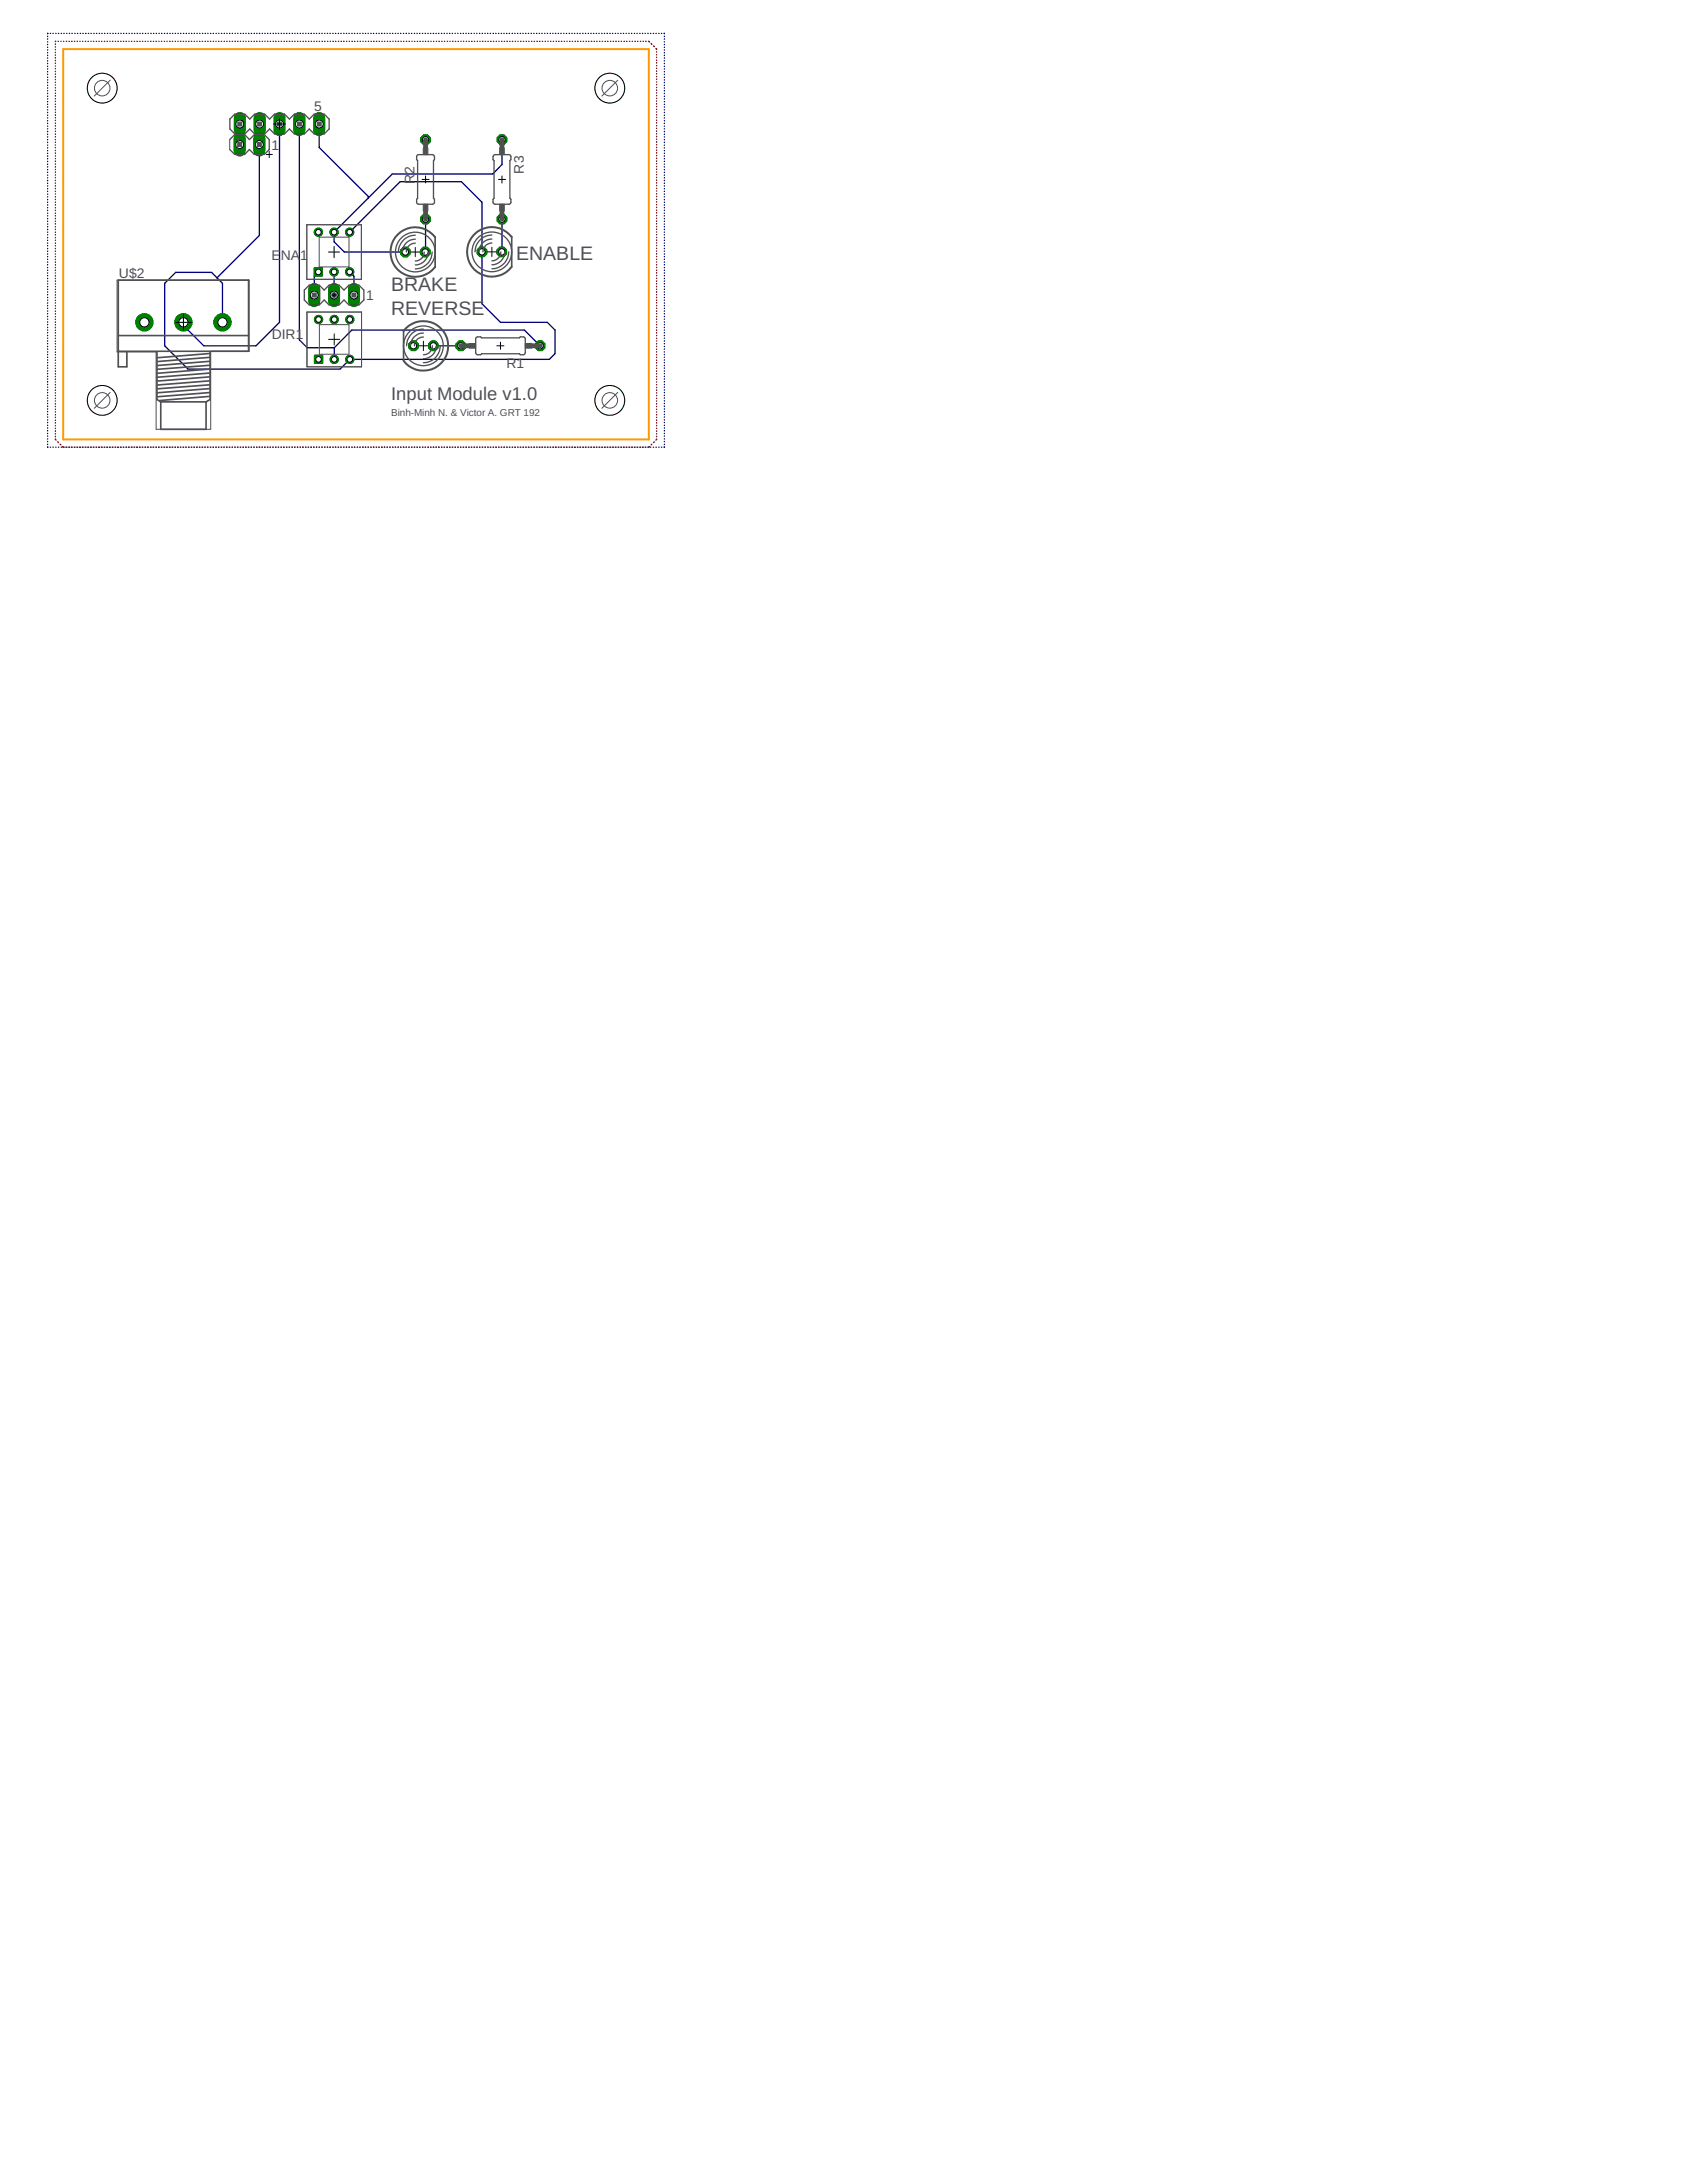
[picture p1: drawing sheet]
<svg xmlns="http://www.w3.org/2000/svg" width="216mm" height="279mm" viewBox="0 0 216 279" stroke-linecap="round" stroke-linejoin="round" font-family="sans-serif">
<defs><g id="words">
<g font-size="2.5" fill="#505050">
<text x="66" y="33.3">ENABLE</text>
<text x="50.1" y="37.3">BRAKE</text>
<text x="50.1" y="40.3">REVERSE</text>
</g>
<text font-size="2.3" fill="#505050" x="50.1" y="51.2">Input Module v1.0</text>
<g font-size="1.8" fill="#505050">
<text x="40.2" y="14.2">5</text>
<text x="30.1" y="18.8">1</text>
<text x="34.7" y="19.1">1</text>
<text x="53.1" y="23.5" transform="rotate(-90 53.1 23.5)">R</text>
<text x="53.1" y="22.2" transform="rotate(-90 53.1 22.2)">2</text>
<text x="67" y="22.2" transform="rotate(-90 67 22.2)">R3</text>
<text x="15.2" y="35.5">U$2</text>
<text x="34.8" y="33.3">E</text>
<text x="35.9" y="33.3">NA</text>
<text x="38.4" y="33.3">1</text>
<text x="46.8" y="38.4">1</text>
<text x="34.8" y="43.4">DIR1</text>
<text x="64.8" y="47">R1</text>
</g>
<text font-size="1.3" fill="#505050" x="50.1" y="53.2">Binh-Minh N. &amp; Victor A. GRT 192</text>
</g></defs>
<g fill="none" stroke="#000080" stroke-width=".17">
<path d="M6.1 4.6v.1M6.1 5h.1M6.1 5.3v.1M6.1 5.7h.1M6.1 6v.1M6.1 6.4h.1M6.1 6.7v.1M6.1 7.1h.1M6.1 7.4v.1M6.1 7.8h.1M6.1 8.1h.1M6.1 8.5h.1"/>
<path d="M6.1 8.8h.1M6.1 9.2h.1M6.1 9.5h.1M6.1 9.9h.1M6.1 10.2h.1M6.1 10.5v.1M6.1 10.9h.1M6.1 11.2v.1M6.1 11.6h.1M6.1 11.9v.1M6.1 12.3h.1M6.1 12.6v.1"/>
<path d="M6.1 13h.1M6.1 13.3v.1M6.1 13.7h.1M6.1 14v.1M6.1 14.4h.1M6.1 14.7v.1M6.1 15.1h.1M6.1 15.4v.1M6.1 15.8h.1M6.1 16.1v.1M6.1 16.5h.1M6.1 16.8v.1"/>
<path d="M6.1 17.2h.1M6.1 17.5h.1M6.1 17.9h.1M6.1 18.2h.1M6.1 18.6h.1M6.1 18.9h.1M6.1 19.3h.1M6.1 19.6h.1M6.1 19.9v.1M6.1 4.3h.1M6.4 4.3h.1M6.8 4.3h.1"/>
<path d="M7.1 4.3h.1M7.5 4.3h.1M7.8 4.3h.1M8.2 4.3h.1M8.5 4.3h.1M8.9 4.3h.1M9.2 4.3h.1M9.6 4.3h.1M9.9 4.3h.1M10.3 4.3h.1M10.6 4.3h.1M10.9 4.3h.1"/>
<path d="M11.3 4.3h.1M11.6 4.3h.1M12 4.3h.1M12.3 4.3h.1M12.7 4.3h.1M13 4.3h.1M13.4 4.3h.1M13.7 4.3h.1M14.1 4.3h.1M14.4 4.3h.1M14.8 4.3h.1M15.1 4.3h.1"/>
<path d="M15.5 4.3h.1M15.8 4.3h.1M16.2 4.3h.1M16.5 4.3h.1M16.9 4.3h.1M17.2 4.3h.1M17.5 4.3h.1M17.9 4.3h.1M18.2 4.3h.1M18.6 4.3h.1M18.9 4.3h.1M19.3 4.3h.1"/>
<path d="M19.6 4.3h.1M20 4.3h.1M20.3 4.3h.1M20.7 4.3h.1M21 4.3h.1M21.4 4.3h.1M21.7 4.3h.1M22.1 4.3h.1M22.4 4.3h.1M22.8 4.3h.1M23.1 4.3h.1M23.5 4.3h.1"/>
<path d="M23.8 4.3h.1M24.2 4.3h.1M24.5 4.3h.1M24.8 4.3h.1M25.2 4.3h.1M25.5 4.3h.1M25.9 4.3h.1M26.2 4.3h.1M26.6 4.3h.1M26.9 4.3h.1M27.3 4.3h.1M27.6 4.3h.1"/>
<path d="M28 4.3h.1M28.3 4.3h.1M28.7 4.3h.1M29 4.3h.1M29.4 4.3h.1M29.7 4.3h.1M30.1 4.3h.1M30.4 4.3h.1M30.8 4.3h.1M31.1 4.3h.1M31.5 4.3h.1M31.8 4.3h.1"/>
<path d="M32.2 4.3h.1M32.5 4.3h.1M32.9 4.3h.1M33.2 4.3h.1M33.2 15.9v14.2l-5.4 5.5M33.5 4.3h.1M33.9 4.3h.1M34.2 4.3h.1M34.6 4.3h.1M34.9 4.3h.1M35.3 4.3h.1M35.6 4.3h.1"/>
<path d="M35.8 15.9v25.4l-3 3h-6.7l-2.6-2.6v-.4M36 4.3h.1M36.3 4.3h.1M36.7 4.3h.1M37 4.3h.1M37.4 4.3h.1M37.7 4.3h.1M38.1 4.3h.1M38.3 15.9v27.6l1 1h3.5M38.4 4.3h.1M38.8 4.3h.1M39.1 4.3h.1"/>
<path d="M39.5 4.3h.1M39.8 4.3h.1M40.2 4.3h.1M40.5 4.3h.1M40.9 4.3h.1M40.9 15.9v3l6.2 6.2v.2M41.2 4.3h.1M41.6 4.3h.1M41.9 4.3h.1M42.2 4.3h.1M42.6 4.3h.1M42.9 4.3h.1"/>
<path d="M43.3 4.3h.1M43.6 4.3h.1M44 4.3h.1M44.3 4.3h.1M44.7 4.3h.1M45 4.3h.1M45.4 4.3h.1M45.7 4.3h.1M46.1 4.3h.1M46.4 4.3h.1M46.8 4.3h.1M47.1 4.3h.1"/>
<path d="M47.5 4.3h.1M47.8 4.3h.1M48.2 4.3h.1M48.5 4.3h.1M48.8 4.3h.1M49.2 4.3h.1M49.5 4.3h.1M49.9 4.3h.1M50.2 4.3h.1M50.6 4.3h.1M50.9 4.3h.1M51.3 4.3h.1"/>
<path d="M51.6 4.3h.1M52 4.3h.1M52.3 4.3h.1M52.7 4.3h.1M53 4.3h.1M53.4 4.3h.1M53.7 4.3h.1M54.1 4.3h.1M54.4 4.3h.1M54.8 4.3h.1M55.1 4.3h.1M55.4 4.3h.1"/>
<path d="M55.8 4.3h.1M56.1 4.3h.1M56.5 4.3h.1M56.8 4.3h.1M57.2 4.3h.1M57.5 4.3h.1M57.9 4.3h.1M58.2 4.3h.1M58.6 4.3h.1M58.9 4.3h.1M59.3 4.3h.1M59.6 4.3h.1"/>
<path d="M60 4.3h.1M60.3 4.3h.1M60.7 4.3h.1M61 4.3h.1M61.4 4.3h.1M61.7 4.3h.1M62.1 4.3h.1M62.4 4.3h.1M62.7 4.3h.1M63.1 4.3h.1M63.4 4.3h.1M63.8 4.3h.1"/>
<path d="M64.1 4.3h.1M64.2 17.9v3.2l-1.1 1.2h-12.9l-7.4 7.4v1.2l1.3 1.4h7.8M64.5 4.3h.1M64.8 4.3h.1M65.2 4.3h.1M65.5 4.3h.1M65.9 4.3h.1M66.2 4.3h.1M66.6 4.3h.1M66.9 4.3h.1M67.3 4.3h.1M67.6 4.3h.1"/>
<path d="M68 4.3h.1M68.3 4.3h.1M68.7 4.3h.1M69 4.3h.1M69.3 4.3h.1M69.7 4.3h.1M70 4.3h.1M70.4 4.3h.1M70.7 4.3h.1M71.1 4.3h.1M71.4 4.3h.1M71.8 4.3h.1"/>
<path d="M72.1 4.3h.1M72.5 4.3h.1M72.8 4.3h.1M73.2 4.3h.1M73.5 4.3h.1M73.9 4.3h.1M74.2 4.3h.1M74.6 4.3h.1M74.9 4.3h.1M75.3 4.3h.1M75.6 4.3h.1M75.9 4.3h.1"/>
<path d="M76.3 4.3h.1M76.6 4.3h.1M77 4.3h.1M77.3 4.3h.1M77.7 4.3h.1M78 4.3h.1M78.4 4.3h.1M78.7 4.3h.1M79.1 4.3h.1M79.4 4.3h.1M79.8 4.3h.1M80.1 4.3h.1"/>
<path d="M80.5 4.3h.1M80.8 4.3h.1M81.2 4.3h.1M81.5 4.3h.1M81.9 4.3h.1M82.2 4.3h.1M82.5 4.3h.1M82.9 4.3h.1M83.2 4.3h.1M83.6 4.3h.1M83.9 4.3h.1M84.3 4.3h.1"/>
<path d="M84.6 4.3h.1M85 4.3h.1M85 4.6v.1M85 5h.1M85 5.3v.1M85 5.7h.1M85 6v.1M85 6.4h.1M85 6.7v.1M85 7.1h.1M85 7.4v.1M85 7.8h.1"/>
<path d="M85 8.1h.1M85 8.5h.1M85 8.8h.1M85 9.2h.1M85 9.5h.1M85 9.9h.1M85 10.2h.1M85 10.5v.1M85 10.9h.1M85 11.2v.1M85 11.6h.1M85 11.9v.1"/>
<path d="M85 12.3h.1M85 12.6v.1M85 13h.1M85 13.3v.1M85 13.7h.1M85 14v.1M85 14.4h.1M85 14.7v.1M85 15.1h.1M85 15.4v.1M85 15.8h.1M85 16.1v.1"/>
<path d="M85 16.5h.1M85 16.8v.1M85 17.2h.1M85 17.5h.1M85 17.9h.1M85 18.2h.1M85 18.6h.1M85 18.9h.1M85 19.3h.1M85 19.6h.1M85 19.9v.1M6.1 20.3h.1"/>
<path d="M6.1 20.6v.1M6.1 21h.1M6.1 21.3v.1M6.1 21.7h.1M6.1 22v.1M6.1 22.4h.1M6.1 22.7v.1M6.1 23.1h.1M6.1 23.4v.1M6.1 23.8h.1M6.1 24.1v.1M6.1 24.5h.1"/>
<path d="M6.1 24.8v.1M6.1 25.2h.1M6.1 25.5v.1M6.1 25.9h.1M6.1 26.2v.1M6.1 26.6h.1M6.1 26.9h.1M6.1 27.3h.1M6.1 27.6h.1M6.1 28h.1M6.1 28.3h.1M6.1 28.7h.1"/>
<path d="M6.1 29h.1M6.1 29.3v.1M6.1 29.7h.1M6.1 30v.1M6.1 30.4h.1M6.1 30.7v.1M6.1 31.1h.1M6.1 31.4v.1M6.1 31.8h.1M6.1 32.1v.1M6.1 32.5h.1M6.1 32.8v.1"/>
<path d="M6.1 33.2h.1M6.1 33.5v.1M6.1 33.9h.1M6.1 34.2v.1M6.1 34.6h.1M6.1 34.9v.1M6.1 35.3h.1M6.1 35.6v.1M6.1 36h.1M6.1 36.3h.1M6.1 36.7h.1M6.1 37h.1"/>
<path d="M6.1 37.4h.1M6.1 37.7h.1M6.1 38.1h.1M6.1 38.4h.1M6.1 38.8h.1M6.1 39.1h.1M6.1 39.4v.1M6.1 39.8h.1M40.7 34.8l-.5 .5v2.5M42.8 34.8v3M44.7 29.7l6.5-6.4h7.9l2.6 2.6v13l2.4 2.4h5.9l1 .9v3.1l-.7 .7h-25.5l-1.3 1.2h-19.4l-3-2.9v-8l1.4-1.4h4.6l1.4 1.4v5M44.7 34.8l.6 .5v2.5"/>
<path d="M54.5 28l-.1 4.3M64.2 28v4.2M85 20.3h.1M85 20.6v.1M85 21h.1M85 21.3v.1M85 21.7h.1M85 22v.1M85 22.4h.1M85 22.7v.1M85 23.1h.1M85 23.4v.1"/>
<path d="M85 23.8h.1M85 24.1v.1M85 24.5h.1M85 24.8v.1M85 25.2h.1M85 25.5v.1M85 25.9h.1M85 26.2v.1M85 26.6h.1M85 26.9h.1M85 27.3h.1M85 27.6h.1"/>
<path d="M85 28h.1M85 28.3h.1M85 28.7h.1M85 29h.1M85 29.3v.1M85 29.7h.1M85 30v.1M85 30.4h.1M85 30.7v.1M85 31.1h.1M85 31.4v.1M85 31.8h.1"/>
<path d="M85 32.1v.1M85 32.5h.1M85 32.8v.1M85 33.2h.1M85 33.5v.1M85 33.9h.1M85 34.2v.1M85 34.6h.1M85 34.9v.1M85 35.3h.1M85 35.6v.1M85 36h.1"/>
<path d="M85 36.3h.1M85 36.7h.1M85 37h.1M85 37.4h.1M85 37.7h.1M85 38.1h.1M85 38.4h.1M85 38.8h.1M85 39.1h.1M85 39.4v.1M85 39.8h.1M6.1 57.2h.1"/>
<path d="M6.1 40.1v.1M6.1 40.5h.1M6.1 40.8v.1M6.1 41.2h.1M6.1 41.5v.1M6.1 41.9h.1M6.1 42.2v.1M6.1 42.6h.1M6.1 42.9v.1M6.1 43.3h.1M6.1 43.6v.1M6.1 44h.1"/>
<path d="M6.1 44.3v.1M6.1 44.7h.1M6.1 45v.1M6.1 45.4h.1M6.1 45.7h.1M6.1 46.1h.1M6.1 46.4h.1M6.1 46.8h.1M6.1 47.1h.1M6.1 47.5h.1M6.1 47.8h.1M6.1 48.2h.1"/>
<path d="M6.1 48.5h.1M6.1 48.8v.1M6.1 49.2h.1M6.1 49.5v.1M6.1 49.9h.1M6.1 50.2v.1M6.1 50.6h.1M6.1 50.9v.1M6.1 51.3h.1M6.1 51.6v.1M6.1 52h.1M6.1 52.3v.1"/>
<path d="M6.1 52.7h.1M6.1 53v.1M6.1 53.4h.1M6.1 53.7v.1M6.1 54.1h.1M6.1 54.4v.1M6.1 54.8h.1M6.1 55.1v.1M6.1 55.5h.1M6.1 55.8h.1M6.1 56.2h.1M6.1 56.5h.1"/>
<path d="M6.1 56.9h.1M6.4 57.2h.1M6.8 57.2h.1M7.1 57.2h.1M7.5 57.2h.1M7.8 57.2h.1M8.2 57.2h.1M8.5 57.2h.1M8.9 57.2h.1M9.2 57.2h.1M9.6 57.2h.1M9.9 57.2h.1"/>
<path d="M10.3 57.2h.1M10.6 57.2h.1M10.9 57.2h.1M11.3 57.2h.1M11.6 57.2h.1M12 57.2h.1M12.3 57.2h.1M12.7 57.2h.1M13 57.2h.1M13.4 57.2h.1M13.7 57.2h.1M14.1 57.2h.1"/>
<path d="M14.4 57.2h.1M14.8 57.2h.1M15.1 57.2h.1M15.5 57.2h.1M15.8 57.2h.1M16.2 57.2h.1M16.5 57.2h.1M16.9 57.2h.1M17.2 57.2h.1M17.5 57.2h.1M17.9 57.2h.1M18.2 57.2h.1"/>
<path d="M18.6 57.2h.1M18.9 57.2h.1M19.3 57.2h.1M19.6 57.2h.1M20 57.2h.1M20.3 57.2h.1M20.7 57.2h.1M21 57.2h.1M21.4 57.2h.1M21.7 57.2h.1M22.1 57.2h.1M22.4 57.2h.1"/>
<path d="M22.8 57.2h.1M23.1 57.2h.1M23.5 57.2h.1M23.8 57.2h.1M24.2 57.2h.1M24.5 57.2h.1M24.8 57.2h.1M25.2 57.2h.1M25.5 57.2h.1M25.9 57.2h.1M26.2 57.2h.1M26.6 57.2h.1"/>
<path d="M26.9 57.2h.1M27.3 57.2h.1M27.6 57.2h.1M28 57.2h.1M28.3 57.2h.1M28.7 57.2h.1M29 57.2h.1M29.4 57.2h.1M29.7 57.2h.1M30.1 57.2h.1M30.4 57.2h.1M30.8 57.2h.1"/>
<path d="M31.1 57.2h.1M31.5 57.2h.1M31.8 57.2h.1M32.2 57.2h.1M32.5 57.2h.1M32.9 57.2h.1M33.2 57.2h.1M33.5 57.2h.1M33.9 57.2h.1M34.2 57.2h.1M34.6 57.2h.1M34.9 57.2h.1"/>
<path d="M35.3 57.2h.1M35.6 57.2h.1M36 57.2h.1M36.3 57.2h.1M36.7 57.2h.1M37 57.2h.1M37.4 57.2h.1M37.7 57.2h.1M38.1 57.2h.1M38.4 57.2h.1M38.8 57.2h.1M39.1 57.2h.1"/>
<path d="M39.5 57.2h.1M39.8 57.2h.1M40.2 57.2h.1M40.5 57.2h.1M40.9 57.2h.1M41.2 57.2h.1M41.6 57.2h.1M41.9 57.2h.1M42.2 57.2h.1M42.6 57.2h.1M42.8 44.5v1.5M42.9 57.2h.1"/>
<path d="M43.3 57.2h.1M43.6 57.2h.1M44 57.2h.1M44.3 57.2h.1M44.7 57.2h.1M45 57.2h.1M45.4 57.2h.1M45.7 57.2h.1M46.1 57.2h.1M46.4 57.2h.1M46.8 57.2h.1M47.1 57.2h.1"/>
<path d="M47.5 57.2h.1M47.8 57.2h.1M48.2 57.2h.1M48.5 57.2h.1M48.8 57.2h.1M49.2 57.2h.1M49.5 57.2h.1M49.9 57.2h.1M50.2 57.2h.1M50.6 57.2h.1M50.9 57.2h.1M51.3 57.2h.1"/>
<path d="M51.6 57.2h.1M52 57.2h.1M52.3 57.2h.1M52.7 57.2h.1M53 57.2h.1M53.4 57.2h.1M53.7 57.2h.1M54.1 57.2h.1M54.4 57.2h.1M54.8 57.2h.1M55.1 57.2h.1M55.4 57.2h.1"/>
<path d="M55.5 44.3h3.5M55.8 57.2h.1M56.1 57.2h.1M56.5 57.2h.1M56.8 57.2h.1M57.2 57.2h.1M57.5 57.2h.1M57.9 57.2h.1M58.2 57.2h.1M58.6 57.2h.1M58.9 57.2h.1M59.3 57.2h.1"/>
<path d="M59.6 57.2h.1M60 57.2h.1M60.3 57.2h.1M60.7 57.2h.1M61 57.2h.1M61.4 57.2h.1M61.7 57.2h.1M62.1 57.2h.1M62.4 57.2h.1M62.7 57.2h.1M63.1 57.2h.1M63.4 57.2h.1"/>
<path d="M63.8 57.2h.1M64.1 57.2h.1M64.5 57.2h.1M64.8 57.2h.1M65.2 57.2h.1M65.5 57.2h.1M65.9 57.2h.1M66.2 57.2h.1M66.6 57.2h.1M66.9 57.2h.1M67.3 57.2h.1M67.6 57.2h.1"/>
<path d="M68 57.2h.1M68.3 57.2h.1M68.7 57.2h.1M69 57.2h.1M69.1 44.3l-2-2.1h-22.1l-2.2 2.3M69.3 57.2h.1M69.7 57.2h.1M70 57.2h.1M70.4 57.2h.1M70.7 57.2h.1M71.1 57.2h.1M71.4 57.2h.1"/>
<path d="M71.8 57.2h.1M72.1 57.2h.1M72.5 57.2h.1M72.8 57.2h.1M73.2 57.2h.1M73.5 57.2h.1M73.9 57.2h.1M74.2 57.2h.1M74.6 57.2h.1M74.9 57.2h.1M75.3 57.2h.1M75.6 57.2h.1"/>
<path d="M75.9 57.2h.1M76.3 57.2h.1M76.6 57.2h.1M77 57.2h.1M77.3 57.2h.1M77.7 57.2h.1M78 57.2h.1M78.4 57.2h.1M78.7 57.2h.1M79.1 57.2h.1M79.4 57.2h.1M79.8 57.2h.1"/>
<path d="M80.1 57.2h.1M80.5 57.2h.1M80.8 57.2h.1M81.2 57.2h.1M81.5 57.2h.1M81.9 57.2h.1M82.2 57.2h.1M82.5 57.2h.1M82.9 57.2h.1M83.2 57.2h.1M83.6 57.2h.1M83.9 57.2h.1"/>
<path d="M84.3 57.2h.1M84.6 57.2h.1M85 57.2h.1M85 40.1v.1M85 40.5h.1M85 40.8v.1M85 41.2h.1M85 41.5v.1M85 41.9h.1M85 42.2v.1M85 42.6h.1M85 42.9v.1"/>
<path d="M85 43.3h.1M85 43.6v.1M85 44h.1M85 44.3v.1M85 44.7h.1M85 45v.1M85 45.4h.1M85 45.7h.1M85 46.1h.1M85 46.4h.1M85 46.8h.1M85 47.1h.1"/>
<path d="M85 47.5h.1M85 47.8h.1M85 48.2h.1M85 48.5h.1M85 48.8v.1M85 49.2h.1M85 49.5v.1M85 49.9h.1M85 50.2v.1M85 50.6h.1M85 50.9v.1M85 51.3h.1"/>
<path d="M85 51.6v.1M85 52h.1M85 52.3v.1M85 52.7h.1M85 53v.1M85 53.4h.1M85 53.7v.1M85 54.1h.1M85 54.4v.1M85 54.8h.1M85 55.1v.1M85 55.5h.1"/>
<path d="M85 55.8h.1M85 56.2h.1M85 56.5h.1M85 56.9h.1"/>
</g>
<circle cx="51.9" cy="32.3" r=".66" fill="#008000" stroke="#008000" stroke-width=".13"/>
<circle cx="51.9" cy="32.3" r=".4" fill="#fff" stroke="#000" stroke-width=".13"/>
<circle cx="54.4" cy="32.3" r=".66" fill="#008000" stroke="#008000" stroke-width=".13"/>
<circle cx="54.4" cy="32.3" r=".4" fill="#fff" stroke="#000" stroke-width=".13"/>
<circle cx="55.5" cy="44.3" r=".66" fill="#008000" stroke="#008000" stroke-width=".13"/>
<circle cx="55.5" cy="44.3" r=".4" fill="#fff" stroke="#000" stroke-width=".13"/>
<circle cx="52.9" cy="44.3" r=".66" fill="#008000" stroke="#008000" stroke-width=".13"/>
<circle cx="52.9" cy="44.3" r=".4" fill="#fff" stroke="#000" stroke-width=".13"/>
<path d="M40.2 45.5h1.1v1h-1.1z" fill="#008000" stroke="#008000" stroke-width=".13"/>
<circle cx="40.8" cy="46" r=".36" fill="#fff" stroke="#000" stroke-width=".13"/>
<circle cx="42.8" cy="46" r=".53" fill="#008000" stroke="#008000" stroke-width=".13"/>
<circle cx="42.8" cy="46" r=".36" fill="#fff" stroke="#000" stroke-width=".13"/>
<circle cx="44.8" cy="46" r=".53" fill="#008000" stroke="#008000" stroke-width=".13"/>
<circle cx="44.8" cy="46" r=".36" fill="#fff" stroke="#000" stroke-width=".13"/>
<circle cx="44.8" cy="40.9" r=".53" fill="#008000" stroke="#008000" stroke-width=".13"/>
<circle cx="44.8" cy="40.9" r=".36" fill="#fff" stroke="#000" stroke-width=".13"/>
<circle cx="42.8" cy="40.9" r=".53" fill="#008000" stroke="#008000" stroke-width=".13"/>
<circle cx="42.8" cy="40.9" r=".36" fill="#fff" stroke="#000" stroke-width=".13"/>
<circle cx="40.8" cy="40.9" r=".53" fill="#008000" stroke="#008000" stroke-width=".13"/>
<circle cx="40.8" cy="40.9" r=".36" fill="#fff" stroke="#000" stroke-width=".13"/>
<path d="M40.2 34.3h1.1v1h-1.1z" fill="#008000" stroke="#008000" stroke-width=".13"/>
<circle cx="40.7" cy="34.8" r=".36" fill="#fff" stroke="#000" stroke-width=".13"/>
<circle cx="42.8" cy="34.8" r=".53" fill="#008000" stroke="#008000" stroke-width=".13"/>
<circle cx="42.8" cy="34.8" r=".36" fill="#fff" stroke="#000" stroke-width=".13"/>
<circle cx="44.7" cy="34.8" r=".53" fill="#008000" stroke="#008000" stroke-width=".13"/>
<circle cx="44.7" cy="34.8" r=".36" fill="#fff" stroke="#000" stroke-width=".13"/>
<circle cx="44.7" cy="29.7" r=".53" fill="#008000" stroke="#008000" stroke-width=".13"/>
<circle cx="44.7" cy="29.7" r=".36" fill="#fff" stroke="#000" stroke-width=".13"/>
<circle cx="42.8" cy="29.7" r=".53" fill="#008000" stroke="#008000" stroke-width=".13"/>
<circle cx="42.8" cy="29.7" r=".36" fill="#fff" stroke="#000" stroke-width=".13"/>
<circle cx="40.7" cy="29.7" r=".53" fill="#008000" stroke="#008000" stroke-width=".13"/>
<circle cx="40.7" cy="29.7" r=".36" fill="#fff" stroke="#000" stroke-width=".13"/>
<circle cx="61.7" cy="32.2" r=".66" fill="#008000" stroke="#008000" stroke-width=".13"/>
<circle cx="61.7" cy="32.2" r=".4" fill="#fff" stroke="#000" stroke-width=".13"/>
<circle cx="64.2" cy="32.2" r=".66" fill="#008000" stroke="#008000" stroke-width=".13"/>
<circle cx="64.2" cy="32.2" r=".4" fill="#fff" stroke="#000" stroke-width=".13"/>
<circle cx="54.5" cy="28" r=".66" fill="#008000" stroke="#008000" stroke-width=".13"/>
<circle cx="54.5" cy="28" r=".4" fill="#fff" stroke="#000" stroke-width=".13"/>
<circle cx="54.5" cy="17.9" r=".66" fill="#008000" stroke="#008000" stroke-width=".13"/>
<circle cx="54.5" cy="17.9" r=".4" fill="#fff" stroke="#000" stroke-width=".13"/>
<path d="M30.7 15.1v1.5" fill="none" stroke="#008000" stroke-width="1.5"/>
<circle cx="30.7" cy="15.9" r=".51" fill="#fff" stroke="#000" stroke-width=".13"/>
<path d="M33.2 15.1v1.5" fill="none" stroke="#008000" stroke-width="1.5"/>
<circle cx="33.2" cy="15.9" r=".51" fill="#fff" stroke="#000" stroke-width=".13"/>
<path d="M35.8 15.1v1.5" fill="none" stroke="#008000" stroke-width="1.5"/>
<circle cx="35.8" cy="15.9" r=".51" fill="#fff" stroke="#000" stroke-width=".13"/>
<path d="M38.3 15.1v1.5" fill="none" stroke="#008000" stroke-width="1.5"/>
<circle cx="38.3" cy="15.9" r=".51" fill="#fff" stroke="#000" stroke-width=".13"/>
<path d="M40.9 15.1v1.5" fill="none" stroke="#008000" stroke-width="1.5"/>
<circle cx="40.9" cy="15.9" r=".51" fill="#fff" stroke="#000" stroke-width=".13"/>
<circle cx="18.5" cy="41.3" r="1.1" fill="#008000" stroke="#008000" stroke-width=".13"/>
<circle cx="18.5" cy="41.3" r=".59" fill="#fff" stroke="#000" stroke-width=".13"/>
<circle cx="23.5" cy="41.3" r="1.1" fill="#008000" stroke="#008000" stroke-width=".13"/>
<circle cx="23.5" cy="41.3" r=".59" fill="#fff" stroke="#000" stroke-width=".13"/>
<circle cx="28.5" cy="41.3" r="1.1" fill="#008000" stroke="#008000" stroke-width=".13"/>
<circle cx="28.5" cy="41.3" r=".59" fill="#fff" stroke="#000" stroke-width=".13"/>
<circle cx="69.1" cy="44.3" r=".66" fill="#008000" stroke="#008000" stroke-width=".13"/>
<circle cx="69.1" cy="44.3" r=".4" fill="#fff" stroke="#000" stroke-width=".13"/>
<circle cx="59" cy="44.3" r=".66" fill="#008000" stroke="#008000" stroke-width=".13"/>
<circle cx="59" cy="44.3" r=".4" fill="#fff" stroke="#000" stroke-width=".13"/>
<circle cx="64.2" cy="17.9" r=".66" fill="#008000" stroke="#008000" stroke-width=".13"/>
<circle cx="64.2" cy="17.9" r=".4" fill="#fff" stroke="#000" stroke-width=".13"/>
<circle cx="64.2" cy="28" r=".66" fill="#008000" stroke="#008000" stroke-width=".13"/>
<circle cx="64.2" cy="28" r=".4" fill="#fff" stroke="#000" stroke-width=".13"/>
<path d="M33.2 17.7v1.6" fill="none" stroke="#008000" stroke-width="1.5"/>
<circle cx="33.2" cy="18.5" r=".51" fill="#fff" stroke="#000" stroke-width=".13"/>
<path d="M30.7 17.7v1.6" fill="none" stroke="#008000" stroke-width="1.5"/>
<circle cx="30.7" cy="18.5" r=".51" fill="#fff" stroke="#000" stroke-width=".13"/>
<path d="M45.3 37v1.5" fill="none" stroke="#008000" stroke-width="1.5"/>
<circle cx="45.3" cy="37.8" r=".51" fill="#fff" stroke="#000" stroke-width=".13"/>
<path d="M42.8 37v1.5" fill="none" stroke="#008000" stroke-width="1.5"/>
<circle cx="42.8" cy="37.8" r=".51" fill="#fff" stroke="#000" stroke-width=".13"/>
<path d="M40.2 37v1.5" fill="none" stroke="#008000" stroke-width="1.5"/>
<circle cx="40.2" cy="37.8" r=".51" fill="#fff" stroke="#000" stroke-width=".13"/>
<g fill="none" stroke="#800000" stroke-width=".17">
<path d="M7.1 5.6v.1M7.1 6h.1M7.1 6.3v.1M7.1 6.7h.1M7.1 7v.1M7.1 7.4h.1M7.1 7.7v.1M7.1 8.1h.1M7.1 8.4v.1M7.1 8.8h.1M7.1 9.1v.1M7.1 9.5h.1"/>
<path d="M7.1 9.8v.1M7.1 10.2h.1M7.1 10.5v.1M7.1 10.9h.1M7.1 11.2v.1M7.1 11.6h.1M7.1 11.9v.1M7.1 12.3h.1M7.1 12.6v.1M7.1 13h.1M7.1 13.3v.1M7.1 13.7h.1"/>
<path d="M7.1 14v.1M7.1 14.4h.1M7.1 14.7v.1M7.1 15v.1M7.1 15.4h.1M7.1 15.7v.1M7.1 16.1h.1M7.1 16.4v.1M7.1 16.8h.1M7.1 17.1v.1M7.1 17.5h.1M7.1 17.8v.1"/>
<path d="M7.1 18.2h.1M7.1 18.5v.1M7.1 18.9h.1M7.1 19.2v.1M7.1 19.6h.1M7.1 19.9v.1M7.1 5.3h.1M7.4 5.3h.1M7.8 5.3h.1M8.1 5.3h.1M8.5 5.3h.1M8.8 5.3h.1"/>
<path d="M9.2 5.3h.1M9.5 5.3h.1M9.9 5.3h.1M10.2 5.3h.1M10.6 5.3h.1M10.9 5.3h.1M11.3 5.3h.1M11.6 5.3h.1M12 5.3h.1M12.3 5.3h.1M12.7 5.3h.1M13 5.3h.1"/>
<path d="M13.4 5.3h.1M13.7 5.3h.1M14.1 5.3h.1M14.4 5.3h.1M14.8 5.3h.1M15.1 5.3h.1M15.5 5.3h.1M15.8 5.3h.1M16.1 5.3h.1M16.5 5.3h.1M16.8 5.3h.1M17.2 5.3h.1"/>
<path d="M17.5 5.3h.1M17.9 5.3h.1M18.2 5.3h.1M18.6 5.3h.1M18.9 5.3h.1M19.3 5.3h.1M19.6 5.3h.1M20 5.3h.1M20.3 5.3h.1M20.7 5.3h.1M21 5.3h.1M21.4 5.3h.1"/>
<path d="M21.7 5.3h.1M22.1 5.3h.1M22.4 5.3h.1M22.8 5.3h.1M23.1 5.3h.1M23.5 5.3h.1M23.8 5.3h.1M24.2 5.3h.1M24.5 5.3h.1M24.8 5.3h.1M25.2 5.3h.1M25.5 5.3h.1"/>
<path d="M25.9 5.3h.1M26.2 5.3h.1M26.6 5.3h.1M26.9 5.3h.1M27.3 5.3h.1M27.6 5.3h.1M28 5.3h.1M28.3 5.3h.1M28.7 5.3h.1M29 5.3h.1M29.4 5.3h.1M29.7 5.3h.1"/>
<path d="M30.1 5.3h.1M30.4 5.3h.1M30.8 5.3h.1M31.1 5.3h.1M31.5 5.3h.1M31.8 5.3h.1M32.2 5.3h.1M32.5 5.3h.1M32.9 5.3h.1M33.2 5.3h.1M33.5 5.3h.1M33.9 5.3h.1"/>
<path d="M34.2 5.3h.1M34.6 5.3h.1M34.9 5.3h.1M35.3 5.3h.1M35.6 5.3h.1M36 5.3h.1M36.3 5.3h.1M36.7 5.3h.1M37 5.3h.1M37.4 5.3h.1M37.7 5.3h.1M38.1 5.3h.1"/>
<path d="M38.4 5.3h.1M38.8 5.3h.1M39.1 5.3h.1M39.5 5.3h.1M39.8 5.3h.1M40.2 5.3h.1M40.5 5.3h.1M40.9 5.3h.1M41.2 5.3h.1M41.6 5.3h.1M41.9 5.3h.1M42.2 5.3h.1"/>
<path d="M42.6 5.3h.1M42.9 5.3h.1M43.3 5.3h.1M43.6 5.3h.1M44 5.3h.1M44.3 5.3h.1M44.7 5.3h.1M45 5.3h.1M45.4 5.3h.1M45.7 5.3h.1M46.1 5.3h.1M46.4 5.3h.1"/>
<path d="M46.8 5.3h.1M47.1 5.3h.1M47.5 5.3h.1M47.8 5.3h.1M48.2 5.3h.1M48.5 5.3h.1M48.9 5.3h.1M49.2 5.3h.1M49.6 5.3h.1M49.9 5.3h.1M50.3 5.3h.1M50.6 5.3h.1"/>
<path d="M50.9 5.3h.1M51.3 5.3h.1M51.6 5.3h.1M52 5.3h.1M52.3 5.3h.1M52.7 5.3h.1M53 5.3h.1M53.4 5.3h.1M53.7 5.3h.1M54.1 5.3h.1M54.4 5.3h.1M54.8 5.3h.1"/>
<path d="M55.1 5.3h.1M55.5 5.3h.1M55.8 5.3h.1M56.2 5.3h.1M56.5 5.3h.1M56.9 5.3h.1M57.2 5.3h.1M57.6 5.3h.1M57.9 5.3h.1M58.3 5.3h.1M58.6 5.3h.1M59 5.3h.1"/>
<path d="M59.3 5.3h.1M59.7 5.3h.1M60 5.3h.1M60.4 5.3h.1M60.7 5.3h.1M61.1 5.3h.1M61.4 5.3h.1M61.7 5.3h.1M62.1 5.3h.1M62.4 5.3h.1M62.8 5.3h.1M63.1 5.3h.1"/>
<path d="M63.5 5.3h.1M63.8 5.3h.1M64.2 5.3h.1M64.5 5.3h.1M64.9 5.3h.1M65.2 5.3h.1M65.6 5.3h.1M65.9 5.3h.1M66.3 5.3h.1M66.6 5.3h.1M67 5.3h.1M67.3 5.3h.1"/>
<path d="M67.7 5.3h.1M68 5.3h.1M68.4 5.3h.1M68.7 5.3h.1M69.1 5.3h.1M69.4 5.3h.1M69.8 5.3h.1M70.1 5.3h.1M70.5 5.3h.1M70.8 5.3h.1M71.2 5.3h.1M71.5 5.3h.1"/>
<path d="M71.8 5.3h.1M72.2 5.3h.1M72.5 5.3h.1M72.9 5.3h.1M73.2 5.3h.1M73.6 5.3h.1M73.9 5.3h.1M74.3 5.3h.1M74.6 5.3h.1M75 5.3h.1M75.3 5.3h.1M75.7 5.3h.1"/>
<path d="M76 5.3h.1M76.4 5.3h.1M76.7 5.3h.1M77.1 5.3h.1M77.4 5.3h.1M77.8 5.3h.1M78.1 5.3h.1M78.5 5.3h.1M78.8 5.3h.1M79.2 5.3h.1M79.5 5.3h.1M79.9 5.3h.1"/>
<path d="M80.2 5.3h.1M80.6 5.3h.1M80.9 5.3h.1M81.3 5.3h.1M81.6 5.3h.1M82 5.3h.1M82.3 5.3h.1M82.6 5.3h.1M83 5.3l.1 .1M83.3 5.6l.1 .1M83.7 5.9v.1M83.9 6.2l.1 .1"/>
<path d="M84 6.6v.1M84 7h.1M84 7.3v.1M84 7.7h.1M84 8v.1M84 8.4h.1M84 8.7v.1M84 9.1h.1M84 9.4v.1M84 9.8h.1M84 10.1v.1M84 10.5h.1"/>
<path d="M84 10.8v.1M84 11.2h.1M84 11.5v.1M84 11.9h.1M84 12.2v.1M84 12.6h.1M84 12.9v.1M84 13.3h.1M84 13.6v.1M84 14h.1M84 14.3v.1M84 14.7h.1"/>
<path d="M84 15h.1M84 15.4h.1M84 15.7h.1M84 16.1h.1M84 16.4h.1M84 16.8h.1M84 17.1h.1M84 17.4v.1M84 17.8h.1M84 18.1v.1M84 18.5h.1M84 18.8v.1"/>
<path d="M84 19.2h.1M84 19.5v.1M84 19.9h.1M7.1 20.3h.1M7.1 20.6v.1M7.1 21h.1M7.1 21.3v.1M7.1 21.7h.1M7.1 22v.1M7.1 22.4h.1M7.1 22.7v.1M7.1 23.1h.1"/>
<path d="M7.1 23.4v.1M7.1 23.8h.1M7.1 24.1v.1M7.1 24.5h.1M7.1 24.8h.1M7.1 25.2h.1M7.1 25.5h.1M7.1 25.9h.1M7.1 26.2h.1M7.1 26.6h.1M7.1 26.9h.1M7.1 27.3h.1"/>
<path d="M7.1 27.6h.1M7.1 27.9v.1M7.1 28.3h.1M7.1 28.6v.1M7.1 29h.1M7.1 29.3v.1M7.1 29.7h.1M7.1 30v.1M7.1 30.4h.1M7.1 30.7v.1M7.1 31.1h.1M7.1 31.4v.1"/>
<path d="M7.1 31.8h.1M7.1 32.1v.1M7.1 32.5h.1M7.1 32.8v.1M7.1 33.2h.1M7.1 33.5v.1M7.1 33.9h.1M7.1 34.2v.1M7.1 34.6h.1M7.1 34.9v.1M7.1 35.3h.1M7.1 35.6v.1"/>
<path d="M7.1 36h.1M7.1 36.3v.1M7.1 36.7h.1M7.1 37v.1M7.1 37.4h.1M7.1 37.7v.1M7.1 38.1h.1M7.1 38.4v.1M7.1 38.8h.1M7.1 39.1v.1M7.1 39.5h.1M7.1 39.8v.1"/>
<path d="M84 20.2v.1M84 20.6h.1M84 20.9v.1M84 21.3h.1M84 21.6v.1M84 22h.1M84 22.3v.1M84 22.7h.1M84 23v.1M84 23.4h.1M84 23.7v.1M84 24.1h.1"/>
<path d="M84 24.4v.1M84 24.8h.1M84 25.1v.1M84 25.5h.1M84 25.8v.1M84 26.2h.1M84 26.5v.1M84 26.9h.1M84 27.2v.1M84 27.6h.1M84 27.9v.1M84 28.3h.1"/>
<path d="M84 28.6v.1M84 29h.1M84 29.3v.1M84 29.7h.1M84 30v.1M84 30.4h.1M84 30.7v.1M84 31.1h.1M84 31.4v.1M84 31.8h.1M84 32.1v.1M84 32.5h.1"/>
<path d="M84 32.8v.1M84 33.2h.1M84 33.5h.1M84 33.9h.1M84 34.2h.1M84 34.6h.1M84 34.9h.1M84 35.2v.1M84 35.6h.1M84 35.9v.1M84 36.3h.1M84 36.6v.1"/>
<path d="M84 37h.1M84 37.3v.1M84 37.7h.1M84 38v.1M84 38.4h.1M84 38.7v.1M84 39.1h.1M84 39.4v.1M84 39.8h.1M7.1 40.2h.1M7.1 40.5v.1M7.1 40.9h.1"/>
<path d="M7.1 41.2v.1M7.1 41.6h.1M7.1 41.9v.1M7.1 42.2v.1M7.1 42.6h.1M7.1 42.9v.1M7.1 43.3h.1M7.1 43.6v.1M7.1 44h.1M7.1 44.3v.1M7.1 44.7h.1M7.1 45v.1"/>
<path d="M7.1 45.4h.1M7.1 45.7v.1M7.1 46.1h.1M7.1 46.4v.1M7.1 46.8h.1M7.1 47.1v.1M7.1 47.5h.1M7.1 47.8v.1M7.1 48.2h.1M7.1 48.5v.1M7.1 48.9h.1M7.1 49.2v.1"/>
<path d="M7.1 49.6h.1M7.1 49.9v.1M7.1 50.3h.1M7.1 50.6v.1M7.1 51h.1M7.1 51.3v.1M7.1 51.7h.1M7.1 52h.1M7.1 52.4h.1M7.1 52.7h.1M7.1 53.1h.1M7.1 53.4h.1"/>
<path d="M7.1 53.8h.1M7.1 54.1h.1M7.1 54.5h.1M7.1 54.8h.1M7.1 55.1v.1M7.1 55.5h.1M7.1 55.8v.1M7.1 56.2l.1 .1M7.4 56.5l.1 .1M7.7 56.9h.1M8 57.1l.1 .1M8.4 57.2h.1"/>
<path d="M8.8 57.2h.1M9.1 57.2h.1M9.5 57.2h.1M9.8 57.2h.1M10.2 57.2h.1M10.5 57.2h.1M10.9 57.2h.1M11.2 57.2h.1M11.6 57.2h.1M11.9 57.2h.1M12.3 57.2h.1M12.6 57.2h.1"/>
<path d="M13 57.2h.1M13.3 57.2h.1M13.7 57.2h.1M14 57.2h.1M14.4 57.2h.1M14.7 57.2h.1M15 57.2h.1M15.4 57.2h.1M15.7 57.2h.1M16.1 57.2h.1M16.4 57.2h.1M16.8 57.2h.1"/>
<path d="M17.1 57.2h.1M17.5 57.2h.1M17.8 57.2h.1M18.2 57.2h.1M18.5 57.2h.1M18.9 57.2h.1M19.2 57.2h.1M19.6 57.2h.1M19.9 57.2h.1M20.3 57.2h.1M20.6 57.2h.1M21 57.2h.1"/>
<path d="M21.3 57.2h.1M21.7 57.2h.1M22 57.2h.1M22.4 57.2h.1M22.7 57.2h.1M23.1 57.2h.1M23.4 57.2h.1M23.8 57.2h.1M24.1 57.2h.1M24.5 57.2h.1M24.8 57.2h.1M25.2 57.2h.1"/>
<path d="M25.5 57.2h.1M25.8 57.2h.1M26.2 57.2h.1M26.5 57.2h.1M26.9 57.2h.1M27.2 57.2h.1M27.6 57.2h.1M27.9 57.2h.1M28.3 57.2h.1M28.6 57.2h.1M29 57.2h.1M29.3 57.2h.1"/>
<path d="M29.7 57.2h.1M30 57.2h.1M30.4 57.2h.1M30.7 57.2h.1M31.1 57.2h.1M31.4 57.2h.1M31.8 57.2h.1M32.1 57.2h.1M32.5 57.2h.1M32.8 57.2h.1M33.2 57.2h.1M33.5 57.2h.1"/>
<path d="M33.9 57.2h.1M34.2 57.2h.1M34.6 57.2h.1M34.9 57.2h.1M35.3 57.2h.1M35.6 57.2h.1M36 57.2h.1M36.3 57.2h.1M36.7 57.2h.1M37 57.2h.1M37.4 57.2h.1M37.7 57.2h.1"/>
<path d="M38.1 57.2h.1M38.4 57.2h.1M38.7 57.2h.1M39.1 57.2h.1M39.4 57.2h.1M39.8 57.2h.1M40.1 57.2h.1M40.5 57.2h.1M40.8 57.2h.1M41.2 57.2h.1M41.5 57.2h.1M41.9 57.2h.1"/>
<path d="M42.2 57.2h.1M42.6 57.2h.1M42.9 57.2h.1M43.3 57.2h.1M43.6 57.2h.1M44 57.2h.1M44.3 57.2h.1M44.7 57.2h.1M45 57.2h.1M45.4 57.2h.1M45.7 57.2h.1M46.1 57.2h.1"/>
<path d="M46.4 57.2h.1M46.8 57.2h.1M47.1 57.2h.1M47.5 57.2h.1M47.8 57.2h.1M48.2 57.2h.1M48.5 57.2h.1M48.9 57.2h.1M49.2 57.2h.1M49.6 57.2h.1M49.9 57.2h.1M50.2 57.2h.1"/>
<path d="M50.6 57.2h.1M50.9 57.2h.1M51.3 57.2h.1M51.6 57.2h.1M52 57.2h.1M52.3 57.2h.1M52.7 57.2h.1M53 57.2h.1M53.4 57.2h.1M53.7 57.2h.1M54.1 57.2h.1M54.4 57.2h.1"/>
<path d="M54.8 57.2h.1M55.1 57.2h.1M55.5 57.2h.1M55.8 57.2h.1M56.2 57.2h.1M56.5 57.2h.1M56.9 57.2h.1M57.2 57.2h.1M57.6 57.2h.1M57.9 57.2h.1M58.3 57.2h.1M58.6 57.2h.1"/>
<path d="M58.9 57.2h.1M59.3 57.2h.1M59.6 57.2h.1M60 57.2h.1M60.3 57.2h.1M60.7 57.2h.1M61 57.2h.1M61.4 57.2h.1M61.7 57.2h.1M62.1 57.2h.1M62.4 57.2h.1M62.8 57.2h.1"/>
<path d="M63.1 57.2h.1M63.5 57.2h.1M63.8 57.2h.1M64.2 57.2h.1M64.5 57.2h.1M64.9 57.2h.1M65.2 57.2h.1M65.6 57.2h.1M65.9 57.2h.1M66.3 57.2h.1M66.6 57.2h.1M67 57.2h.1"/>
<path d="M67.3 57.2h.1M67.7 57.2h.1M68 57.2h.1M68.4 57.2h.1M68.7 57.2h.1M69 57.2h.1M69.4 57.2h.1M69.7 57.2h.1M70.1 57.2h.1M70.4 57.2h.1M70.8 57.2h.1M71.1 57.2h.1"/>
<path d="M71.5 57.2h.1M71.8 57.2h.1M72.2 57.2h.1M72.5 57.2h.1M72.9 57.2h.1M73.2 57.2h.1M73.6 57.2h.1M73.9 57.2h.1M74.3 57.2h.1M74.6 57.2h.1M75 57.2h.1M75.3 57.2h.1"/>
<path d="M75.7 57.2h.1M76 57.2h.1M76.4 57.2h.1M76.7 57.2h.1M77.1 57.2h.1M77.4 57.2h.1M77.8 57.2h.1M78.1 57.2h.1M78.5 57.2h.1M78.8 57.2h.1M79.2 57.2h.1M79.5 57.2h.1"/>
<path d="M79.9 57.2h.1M80.2 57.2h.1M80.6 57.2h.1M80.9 57.2h.1M81.3 57.2h.1M81.6 57.2h.1M82 57.2h.1M82.3 57.2h.1M82.6 57.2h.1M83.1 57.1l-.1 .1M83.4 56.9h-.1M83.7 56.5v.1"/>
<path d="M84 56.2l-.1 .1M84 40.1v.1M84 40.5h.1M84 40.8v.1M84 41.2h.1M84 41.5v.1M84 41.9h.1M84 42.2v.1M84 42.6h.1M84 42.9v.1M84 43.3h.1M84 43.6v.1"/>
<path d="M84 44h.1M84 44.3v.1M84 44.7h.1M84 45v.1M84 45.4h.1M84 45.7v.1M84 46.1h.1M84 46.4v.1M84 46.8h.1M84 47.1v.1M84 47.5h.1M84 47.8v.1"/>
<path d="M84 48.2h.1M84 48.5v.1M84 48.9h.1M84 49.2v.1M84 49.6h.1M84 49.9v.1M84 50.3h.1M84 50.6v.1M84 51h.1M84 51.3v.1M84 51.7h.1M84 52h.1"/>
<path d="M84 52.4h.1M84 52.7h.1M84 53v.1M84 53.4h.1M84 53.7v.1M84 54.1h.1M84 54.4v.1M84 54.8h.1M84 55.1v.1M84 55.5h.1M84 55.8v.1"/>
</g>
<circle cx="51.9" cy="32.3" r=".66" fill="#008000" stroke="#008000" stroke-width=".13"/>
<circle cx="51.9" cy="32.3" r=".4" fill="#fff" stroke="#000" stroke-width=".13"/>
<circle cx="54.4" cy="32.3" r=".66" fill="#008000" stroke="#008000" stroke-width=".13"/>
<circle cx="54.4" cy="32.3" r=".4" fill="#fff" stroke="#000" stroke-width=".13"/>
<circle cx="55.5" cy="44.3" r=".66" fill="#008000" stroke="#008000" stroke-width=".13"/>
<circle cx="55.5" cy="44.3" r=".4" fill="#fff" stroke="#000" stroke-width=".13"/>
<circle cx="52.9" cy="44.3" r=".66" fill="#008000" stroke="#008000" stroke-width=".13"/>
<circle cx="52.9" cy="44.3" r=".4" fill="#fff" stroke="#000" stroke-width=".13"/>
<path d="M40.2 45.5h1.1v1h-1.1z" fill="#008000" stroke="#008000" stroke-width=".13"/>
<circle cx="40.8" cy="46" r=".36" fill="#fff" stroke="#000" stroke-width=".13"/>
<circle cx="42.8" cy="46" r=".53" fill="#008000" stroke="#008000" stroke-width=".13"/>
<circle cx="42.8" cy="46" r=".36" fill="#fff" stroke="#000" stroke-width=".13"/>
<circle cx="44.8" cy="46" r=".53" fill="#008000" stroke="#008000" stroke-width=".13"/>
<circle cx="44.8" cy="46" r=".36" fill="#fff" stroke="#000" stroke-width=".13"/>
<circle cx="44.8" cy="40.9" r=".53" fill="#008000" stroke="#008000" stroke-width=".13"/>
<circle cx="44.8" cy="40.9" r=".36" fill="#fff" stroke="#000" stroke-width=".13"/>
<circle cx="42.8" cy="40.9" r=".53" fill="#008000" stroke="#008000" stroke-width=".13"/>
<circle cx="42.8" cy="40.9" r=".36" fill="#fff" stroke="#000" stroke-width=".13"/>
<circle cx="40.8" cy="40.9" r=".53" fill="#008000" stroke="#008000" stroke-width=".13"/>
<circle cx="40.8" cy="40.9" r=".36" fill="#fff" stroke="#000" stroke-width=".13"/>
<path d="M40.2 34.3h1.1v1h-1.1z" fill="#008000" stroke="#008000" stroke-width=".13"/>
<circle cx="40.7" cy="34.8" r=".36" fill="#fff" stroke="#000" stroke-width=".13"/>
<circle cx="42.8" cy="34.8" r=".53" fill="#008000" stroke="#008000" stroke-width=".13"/>
<circle cx="42.8" cy="34.8" r=".36" fill="#fff" stroke="#000" stroke-width=".13"/>
<circle cx="44.7" cy="34.8" r=".53" fill="#008000" stroke="#008000" stroke-width=".13"/>
<circle cx="44.7" cy="34.8" r=".36" fill="#fff" stroke="#000" stroke-width=".13"/>
<circle cx="44.7" cy="29.7" r=".53" fill="#008000" stroke="#008000" stroke-width=".13"/>
<circle cx="44.7" cy="29.7" r=".36" fill="#fff" stroke="#000" stroke-width=".13"/>
<circle cx="42.8" cy="29.7" r=".53" fill="#008000" stroke="#008000" stroke-width=".13"/>
<circle cx="42.8" cy="29.7" r=".36" fill="#fff" stroke="#000" stroke-width=".13"/>
<circle cx="40.7" cy="29.7" r=".53" fill="#008000" stroke="#008000" stroke-width=".13"/>
<circle cx="40.7" cy="29.7" r=".36" fill="#fff" stroke="#000" stroke-width=".13"/>
<circle cx="61.7" cy="32.2" r=".66" fill="#008000" stroke="#008000" stroke-width=".13"/>
<circle cx="61.7" cy="32.2" r=".4" fill="#fff" stroke="#000" stroke-width=".13"/>
<circle cx="64.2" cy="32.2" r=".66" fill="#008000" stroke="#008000" stroke-width=".13"/>
<circle cx="64.2" cy="32.2" r=".4" fill="#fff" stroke="#000" stroke-width=".13"/>
<circle cx="54.5" cy="28" r=".66" fill="#008000" stroke="#008000" stroke-width=".13"/>
<circle cx="54.5" cy="28" r=".4" fill="#fff" stroke="#000" stroke-width=".13"/>
<circle cx="54.5" cy="17.9" r=".66" fill="#008000" stroke="#008000" stroke-width=".13"/>
<circle cx="54.5" cy="17.9" r=".4" fill="#fff" stroke="#000" stroke-width=".13"/>
<path d="M30.7 15.1v1.5" fill="none" stroke="#008000" stroke-width="1.5"/>
<circle cx="30.7" cy="15.9" r=".51" fill="#fff" stroke="#000" stroke-width=".13"/>
<path d="M33.2 15.1v1.5" fill="none" stroke="#008000" stroke-width="1.5"/>
<circle cx="33.2" cy="15.9" r=".51" fill="#fff" stroke="#000" stroke-width=".13"/>
<path d="M35.8 15.1v1.5" fill="none" stroke="#008000" stroke-width="1.5"/>
<circle cx="35.8" cy="15.9" r=".51" fill="#fff" stroke="#000" stroke-width=".13"/>
<path d="M38.3 15.1v1.5" fill="none" stroke="#008000" stroke-width="1.5"/>
<circle cx="38.3" cy="15.9" r=".51" fill="#fff" stroke="#000" stroke-width=".13"/>
<path d="M40.9 15.1v1.5" fill="none" stroke="#008000" stroke-width="1.5"/>
<circle cx="40.9" cy="15.9" r=".51" fill="#fff" stroke="#000" stroke-width=".13"/>
<circle cx="18.5" cy="41.3" r="1.1" fill="#008000" stroke="#008000" stroke-width=".13"/>
<circle cx="18.5" cy="41.3" r=".59" fill="#fff" stroke="#000" stroke-width=".13"/>
<circle cx="23.5" cy="41.3" r="1.1" fill="#008000" stroke="#008000" stroke-width=".13"/>
<circle cx="23.5" cy="41.3" r=".59" fill="#fff" stroke="#000" stroke-width=".13"/>
<circle cx="28.5" cy="41.3" r="1.1" fill="#008000" stroke="#008000" stroke-width=".13"/>
<circle cx="28.5" cy="41.3" r=".59" fill="#fff" stroke="#000" stroke-width=".13"/>
<circle cx="69.1" cy="44.3" r=".66" fill="#008000" stroke="#008000" stroke-width=".13"/>
<circle cx="69.1" cy="44.3" r=".4" fill="#fff" stroke="#000" stroke-width=".13"/>
<circle cx="59" cy="44.3" r=".66" fill="#008000" stroke="#008000" stroke-width=".13"/>
<circle cx="59" cy="44.3" r=".4" fill="#fff" stroke="#000" stroke-width=".13"/>
<circle cx="64.2" cy="17.9" r=".66" fill="#008000" stroke="#008000" stroke-width=".13"/>
<circle cx="64.2" cy="17.9" r=".4" fill="#fff" stroke="#000" stroke-width=".13"/>
<circle cx="64.2" cy="28" r=".66" fill="#008000" stroke="#008000" stroke-width=".13"/>
<circle cx="64.2" cy="28" r=".4" fill="#fff" stroke="#000" stroke-width=".13"/>
<path d="M33.2 17.7v1.6" fill="none" stroke="#008000" stroke-width="1.5"/>
<circle cx="33.2" cy="18.5" r=".51" fill="#fff" stroke="#000" stroke-width=".13"/>
<path d="M30.7 17.7v1.6" fill="none" stroke="#008000" stroke-width="1.5"/>
<circle cx="30.7" cy="18.5" r=".51" fill="#fff" stroke="#000" stroke-width=".13"/>
<path d="M45.3 37v1.5" fill="none" stroke="#008000" stroke-width="1.5"/>
<circle cx="45.3" cy="37.8" r=".51" fill="#fff" stroke="#000" stroke-width=".13"/>
<path d="M42.8 37v1.5" fill="none" stroke="#008000" stroke-width="1.5"/>
<circle cx="42.8" cy="37.8" r=".51" fill="#fff" stroke="#000" stroke-width=".13"/>
<path d="M40.2 37v1.5" fill="none" stroke="#008000" stroke-width="1.5"/>
<circle cx="40.2" cy="37.8" r=".51" fill="#fff" stroke="#000" stroke-width=".13"/>
<g fill="none" stroke="#505050" stroke-width=".21">
<path d="M55.7 30.4v3.8M65.5 30.3v3.8M15.1 45h16.7v-9.1h-16.7v11h1.1v-1.9M15.1 42.9h16.7M20.1 45v6.1l.5 .3M20.6 51.4v3.5h5.8v-3.5M20.6 51.4h5.8M26.8 50.2l-6.6 .6M26.8 49.7l-6.6 .6M26.8 49.3l-6.6 .5M26.8 48.7l-6.6 .6M26.8 48.2l-6.6 .6"/>
<path d="M26.8 47.8l-6.6 .5M26.8 47.2l-6.6 .6M26.8 46.8l-6.6 .5M26.8 46.2l-6.6 .6M26.8 45.7l-6.6 .6M26.8 45.3l-6.6 .5M26.8 50.7l-6.4 .6M26.9 45v6.1l-.5 .3M51.6 42.4v3.8"/>
</g>
<path d="M55.7 30.4a3.2 3.2 0 0 0-4.7-.5 3.2 3.2 0 0 0 0 4.7 3.2 3.2 0 0 0 4.7-.4M65.5 30.3a3.2 3.2 0 0 0-4.7-.4 3.2 3.2 0 0 0 0 4.7 3.2 3.2 0 0 0 4.7-.5M51.6 42.4a3.2 3.2 0 0 1 4.7-.5 3.2 3.2 0 0 1 0 4.7 3.2 3.2 0 0 1-4.7-.4" fill="none" stroke="#505050" stroke-width=".25"/>
<g fill="none" stroke="#505050" stroke-width=".17">
<path d="M29.4 17.9l.6-.7h1.3l.6 .7 .7-.7h1.2l.7 .7v1.2l-.7 .7h-1.2l-.7-.7-.6 .7h-1.3l-.6-.7M30.1 14.6h1.2l.7 .6 .6-.6h1.3l.6 .6 .6-.6h1.3l.6 .6 .7-.6h1.2l.7 .6 .6-.6h1.3l.6 .6v1.3l-.6 .6h-1.3l-.6-.6-.7 .6h-1.2l-.7-.6-.6 .6h-1.3l-.6-.6-.6 .6h-1.3l-.6-.6-.7 .6h-1.2l-.7-.6v-1.3zM53.4 19.9l.2-.1h1.8l.2 .2v.4l-.1 .2v4.8l.1 .1v.4l-.2 .2h-1.8l-.3-.1v-.5l.1-.1v-4.8l-.1-.2zM63.2 19.9l.2-.1h1.7l.3 .2v.4l-.1 .2v4.8l.1 .1v.4l-.2 .2h-1.8l-.3-.1v-.5l.1-.1v-4.8l-.1-.2zM38.9 37.1l.7-.6h1.3l.6 .6 .6-.6h1.3l.6 .6 .7-.6h1.2l.7 .6v1.3l-.7 .6h-1.2l-.7-.6-.6 .6h-1.3l-.6-.6-.6 .6h-1.3l-.7-.6zM53.1 31.1a1.14 1.14 0 0 0-1.1 1.2M53.1 30.6a1.66 1.66 0 0 0-1.6 1.7M53.1 30.1a2.15 2.15 0 0 0-2.1 2.2M54.3 32.3a1.14 1.14 0 0 1-1.2 1.1M54.8 32.3a1.66 1.66 0 0 1-1.7 1.6M55.3 32.3a2.15 2.15 0 0 1-2.2 2.1M62.9 31.1a1.14 1.14 0 0 0-1.1 1.1"/>
<path d="M62.9 30.6a1.66 1.66 0 0 0-1.6 1.6M62.9 30.1a2.15 2.15 0 0 0-2.1 2.1M64.1 32.2a1.14 1.14 0 0 1-1.2 1.2M64.6 32.2a1.66 1.66 0 0 1-1.7 1.7M65.1 32.2a2.15 2.15 0 0 1-2.2 2.2M54.2 43.1a1.1 1.1 0 0 0-1.2 1.2M54.2 42.6a1.63 1.63 0 0 0-1.7 1.7M54.2 42.1a2.11 2.11 0 0 0-2.2 2.2M55.3 44.3a1.14 1.14 0 0 1-1.1 1.1M55.8 44.3a1.63 1.63 0 0 1-1.6 1.6M56.3 44.3a2.15 2.15 0 0 1-2.1 2.1M61 43.2l.5-.1 .1 .1h4.9l.1-.1h.5l.1 .3v1.8l-.2 .2h-.4l-.1-.1h-4.9l-.1 .1h-.5l-.1-.3v-1.7z"/>
<circle cx="53.1" cy="32.3" r="2.54"/>
<circle cx="62.9" cy="32.2" r="2.54"/>
<circle cx="54.2" cy="44.3" r="2.54"/>
</g>
<path d="M29.4 17.9v1.2M15 35.9h16.9v9.1h-4.9v9.9h-7v-9.9h-5zM39.3 28.8h6.9v7h-6.9zM39.3 39.9h7v7h-7zM40.9 30.4h3.8v3.8h-3.8zM40.9 41.6h3.8v3.7h-3.8z" fill="none" stroke="#505050" stroke-width=".13"/>
<g fill="#505050" stroke="#505050" stroke-width=".13">
<path d="M54.2 18.9h.6v.9h-.6z"/>
<path d="M54.2 26.1h.6v.9h-.6z"/>
<path d="M60 44h.9v.6h-.9z"/>
<path d="M67.2 44h.9v.6h-.9z"/>
<path d="M63.9 26.1h.6v.9h-.6z"/>
<path d="M63.9 18.9h.6v.9h-.6z"/>
<path d="M33 15.6h.5v.5h-.5z"/>
<path d="M30.4 15.6h.5v.5h-.5z"/>
<path d="M35.5 15.6h.5v.5h-.5z"/>
<path d="M40.6 15.6h.5v.5h-.5z"/>
<path d="M38.1 15.6h.5v.5h-.5z"/>
<path d="M30.4 18.2h.5v.6h-.5z"/>
<path d="M32.9 18.2h.5v.6h-.5z"/>
<path d="M42.5 37.5h.5v.5h-.5z"/>
<path d="M45 37.5h.6v.5h-.6z"/>
<path d="M40 37.5h.5v.5h-.5z"/>
</g>
<path d="M54.5 17.9v1M64.2 17.9v1M54.5 27v1M64.2 27v1M59 44.3h1M68.1 44.3h1" fill="none" stroke="#505050" stroke-width=".61"/>
<g fill="none" stroke="#000" stroke-width=".13">
<path d="M34.1 19.8h.8M34.5 19.4v.8M35.1 15.9h1.3M35.8 15.2v1.4M42 32.3h1.5M42.4 37.8h.7M42.8 31.5v1.5M42.8 37.4v.7M52.6 32.3h1.1M53.1 31.7v1.2M54 23h.9M54.5 22.5v.9"/>
<path d="M62.4 32.2h1.1M62.9 31.6v1.2M63.8 23h.9M64.2 22.5v.9M22.5 41.3h2M23.5 40.2v2.1M42.1 43.4h1.4M42.8 42.7v1.5M53.6 44.3h1.2M54.2 43.7v1.2M63.6 44.3h.9M64.1 43.8v.9"/>
</g>
<circle cx="13.1" cy="51.2" r="1.91" fill="none" stroke="#f90" stroke-width=".13"/>
<circle cx="13.1" cy="51.2" r="1.91" fill="#fff" stroke="#000" stroke-width=".13"/>
<circle cx="13.1" cy="11.3" r="1.91" fill="none" stroke="#f90" stroke-width=".13"/>
<circle cx="13.1" cy="11.3" r="1.91" fill="#fff" stroke="#000" stroke-width=".13"/>
<circle cx="78" cy="11.3" r="1.91" fill="none" stroke="#f90" stroke-width=".13"/>
<circle cx="78" cy="11.3" r="1.91" fill="#fff" stroke="#000" stroke-width=".13"/>
<circle cx="78" cy="51.2" r="1.91" fill="none" stroke="#f90" stroke-width=".13"/>
<circle cx="78" cy="51.2" r="1.91" fill="#fff" stroke="#000" stroke-width=".13"/>
<path d="M8.1 6.3h74.9v49.9h-74.9z" fill="none" stroke="#f90" stroke-width=".25"/>
<g fill="none" stroke="#505050" stroke-width=".13">
<path d="M14.1 10.3l-2 2M79.1 10.3l-2.1 2M14.1 50.2l-2 2.1M79.1 50.2l-2.1 2.1"/>
<circle cx="13.1" cy="11.3" r=".99"/>
<circle cx="78" cy="11.3" r=".99"/>
<circle cx="13.1" cy="51.2" r=".99"/>
<circle cx="78" cy="51.2" r=".99"/>
</g>
<use href="#words"/>
</svg>
